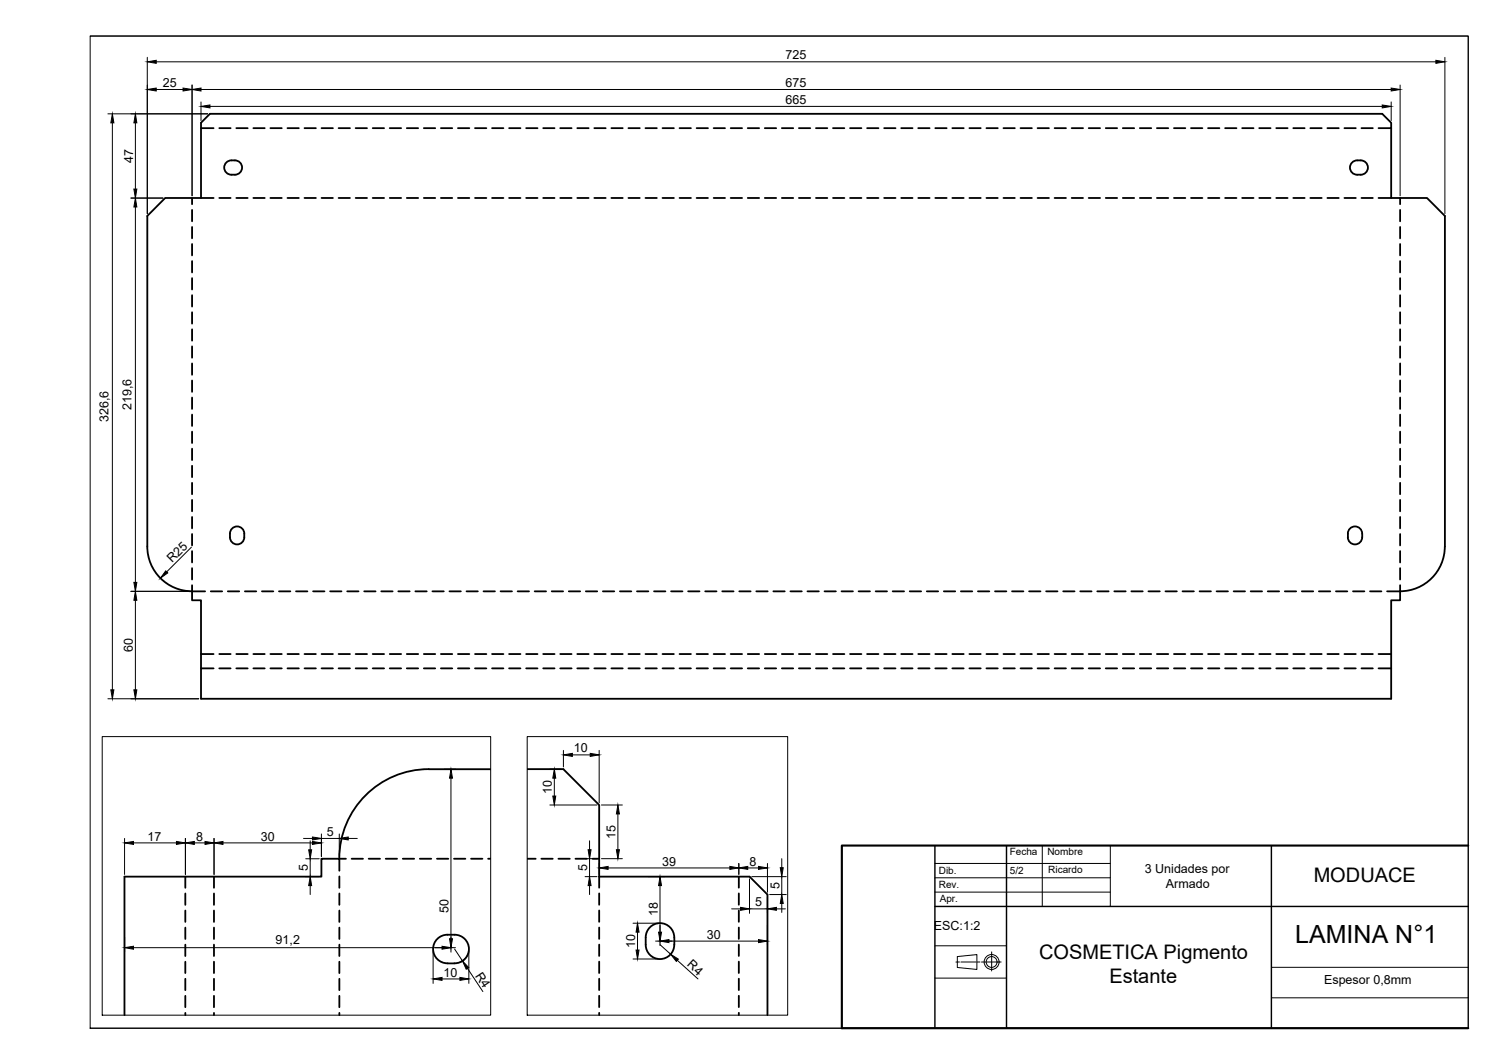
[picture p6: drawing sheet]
<svg xmlns="http://www.w3.org/2000/svg" width="420mm" height="297mm" viewBox="0 0 420 297" stroke-linecap="round" stroke-linejoin="round" font-family="sans-serif">
<defs><g id="words">
<text font-size="7" x="361.8" y="263.4">LAMINA N°1</text>
<g font-size="5.6">
<text x="367" y="246.3">MODUACE</text>
<text x="290.3" y="267.8">COSMETICA Pigmento</text>
<text x="309.9" y="274.4">Estante</text>
</g>
<g font-size="3.5">
<text x="219.5" y="16.6">725</text>
<text x="45.5" y="24.3">25</text>
<text x="219.5" y="24.3">675</text>
<text x="219.5" y="29">665</text>
<text x="37.2" y="45.4" transform="rotate(-90 37.2 45.4)">47</text>
<text x="30.3" y="117.8" transform="rotate(-90 30.3 117.8)">326,6</text>
<text x="36.7" y="114.5" transform="rotate(-90 36.7 114.5)">219,6</text>
<text x="48.1" y="157.2" transform="rotate(-45 48.1 157.2)">R25</text>
<text x="37.1" y="182" transform="rotate(-90 37.1 182)">60</text>
<text x="160.3" y="210.1">10</text>
<text x="154.2" y="221.8" transform="rotate(-90 154.2 221.8)">10</text>
<text x="91.3" y="233.4">5</text>
<text x="41.2" y="234.7">17</text>
<text x="54.8" y="234.7">8</text>
<text x="72.9" y="234.7">30</text>
<text x="171.9" y="234.3" transform="rotate(-90 171.9 234.3)">15</text>
<text x="86" y="243.2" transform="rotate(-90 86 243.2)">5</text>
<text x="164" y="243.2" transform="rotate(-90 164 243.2)">5</text>
<text x="185" y="241.6">39</text>
<text x="209.4" y="241.6">8</text>
<text x="319.8" y="243.6">3 Unidades por</text>
<text x="217.7" y="248.2" transform="rotate(-90 217.7 248.2)">5</text>
<text x="325.7" y="247.8">Armado</text>
<text x="125.3" y="254.8" transform="rotate(-90 125.3 254.8)">50</text>
<text x="183.7" y="255.8" transform="rotate(-90 183.7 255.8)">18</text>
<text x="210.9" y="253.1">5</text>
<text x="77" y="263.4">91,2</text>
<text x="197.5" y="262.1">30</text>
<text x="260.9" y="259.6">ESC:1:2</text>
<text x="177.4" y="264.8" transform="rotate(-90 177.4 264.8)">10</text>
<text x="191.7" y="269.5" transform="rotate(42 191.7 269.5)">R4</text>
<text x="123.9" y="272.6">10</text>
<text x="132.7" y="272.4" transform="rotate(56 132.7 272.4)">R4</text>
<text x="369.9" y="274.7">Espesor 0,8mm</text>
</g>
<g font-size="2.8">
<text x="282.1" y="238.6">Fecha</text>
<text x="292.6" y="238.7">Nombre</text>
<text x="262.3" y="243.9">Dib.</text>
<text x="282.2" y="243.9">5/2</text>
<text x="292.9" y="243.6">Ricardo</text>
<text x="262.3" y="247.9">Rev.</text>
<text x="262.5" y="251.9">Apr.</text>
</g>
</g></defs>
<!-- layer: 0 -->
<g fill="none" stroke="#000" stroke-width=".51">
<path d="M56.2 35.8h3.5M61.3 35.8h3.1M66 35.8h3.2M70.8 35.8h3.2M75.5 35.8h3.2M80.3 35.8h3.2M85.1 35.8h3.1M89.8 35.8h3.2M94.6 35.8h3.2M99.4 35.8h3.1M104.1 35.8h3.2M108.9 35.8h3.2"/>
<path d="M113.6 35.8h3.2M118.4 35.8h3.2M123.2 35.8h3.1M127.9 35.8h3.2M132.7 35.8h3.2M137.5 35.8h3.1M142.2 35.8h3.2M147 35.8h3.2M151.7 35.8h3.2M156.5 35.8h3.2M161.3 35.8h3.1M166 35.8h3.2"/>
<path d="M170.8 35.8h3.2M175.6 35.8h3.1M180.3 35.8h3.2M185.1 35.8h3.2M189.8 35.8h3.2M194.6 35.8h3.2M199.4 35.8h3.1M204.1 35.8h3.2M208.9 35.8h3.2M213.7 35.8h3.1M218.4 35.8h3.2M223.2 35.8h3.2"/>
<path d="M227.9 35.8h3.2M232.7 35.8h3.2M237.5 35.8h3.1M242.2 35.8h3.2M247 35.8h3.2M251.8 35.8h3.1M256.5 35.8h3.2M261.3 35.8h3.2M266 35.8h3.2M270.8 35.8h3.2M275.6 35.8h3.1M280.3 35.8h3.2"/>
<path d="M285.1 35.8h3.2M289.9 35.8h3.1M294.6 35.8h3.2M299.4 35.8h3.2M304.1 35.8h3.2M308.9 35.8h3.2M313.7 35.8h3.1M318.4 35.8h3.2M323.2 35.8h3.2M328 35.8h3.1M332.7 35.8h3.2M337.5 35.8h3.2"/>
<path d="M342.2 35.8h3.2M347 35.8h3.2M351.8 35.8h3.1M356.5 35.8h3.2M361.3 35.8h3.2M366.1 35.8h3.1M370.8 35.8h3.2M375.6 35.8h3.2M380.3 35.8h3.2M385.1 35.8h3.5v-1.5l-2.5-2.5h-327.4l-2.5 2.5v21M388.6 35.8v19.5h-3.5M53.7 55.3v1.7"/>
<path d="M53.7 58.6v3.2M56.2 55.3h-10.1l-5 5v92.3a12.5 12.5 0 0 0 12.5 12.5M56.2 55.3h3.5M61.3 55.3h3.1M64.6 44.8a2 2 0 0 0-2 2 2 2 0 0 0 2 2M64.6 44.8a2.17 2.17 0 0 1 2.4 .5 2.17 2.17 0 0 1 .4 2.5 2.39 2.39 0 0 1-2.8 1M66 55.3h3.2M70.8 55.3h3.2M75.5 55.3h3.2M80.3 55.3h3.2M85.1 55.3h3.1M89.8 55.3h3.2"/>
<path d="M94.6 55.3h3.2M99.4 55.3h3.1M104.1 55.3h3.2M108.9 55.3h3.2M113.6 55.3h3.2M118.4 55.3h3.2M123.2 55.3h3.1M127.9 55.3h3.2M132.7 55.3h3.2M137.5 55.3h3.1M142.2 55.3h3.2M147 55.3h3.2"/>
<path d="M151.7 55.3h3.2M156.5 55.3h3.2M161.3 55.3h3.1M166 55.3h3.2M170.8 55.3h3.2M175.6 55.3h3.1M180.3 55.3h3.2M185.1 55.3h3.2M189.8 55.3h3.2M194.6 55.3h3.2M199.4 55.3h3.1M204.1 55.3h3.2"/>
<path d="M208.9 55.3h3.2M213.7 55.3h3.1M218.4 55.3h3.2M223.2 55.3h3.2M227.9 55.3h3.2M232.7 55.3h3.2M237.5 55.3h3.1M242.2 55.3h3.2M247 55.3h3.2M251.8 55.3h3.1M256.5 55.3h3.2M261.3 55.3h3.2"/>
<path d="M266 55.3h3.2M270.8 55.3h3.2M275.6 55.3h3.1M280.3 55.3h3.2M285.1 55.3h3.2M289.9 55.3h3.1M294.6 55.3h3.2M299.4 55.3h3.2M304.1 55.3h3.2M308.9 55.3h3.2M313.7 55.3h3.1M318.4 55.3h3.2"/>
<path d="M323.2 55.3h3.2M328 55.3h3.1M332.7 55.3h3.2M337.5 55.3h3.2M342.2 55.3h3.2M347 55.3h3.2M351.8 55.3h3.1M356.5 55.3h3.2M361.3 55.3h3.2M366.1 55.3h3.1M370.8 55.3h3.2M375.6 55.3h3.2"/>
<path d="M379.1 44.8a2 2 0 0 0-2 2 2 2 0 0 0 2 2M379.1 44.8a2.18 2.18 0 0 1 2.4 .5 2.18 2.18 0 0 1 .4 2.5 2.4 2.4 0 0 1-2.8 1M380.3 55.3h3.2M388.6 55.3h2.5M391.1 55.3h7.6l4.9 5v92.3M391.1 55.3v1.7M391.1 58.6v3.2M53.7 63.4v3.1M53.7 68.1v3.2M53.7 72.9v3.2M53.7 77.6v3.2M391.1 63.4v3.1"/>
<path d="M391.1 68.1v3.2M391.1 72.9v3.2M391.1 77.6v3.2M53.7 82.4v3.2M53.7 87.2v3.1M53.7 91.9v3.2M53.7 96.7v3.2M391.1 82.4v3.2M391.1 87.2v3.1M391.1 91.9v3.2M391.1 96.7v3.2M53.7 101.5v3.1"/>
<path d="M53.7 106.2v3.2M53.7 111v3.2M53.7 115.7v3.2M391.1 101.5v3.1M391.1 106.2v3.2M391.1 111v3.2M391.1 115.7v3.2M53.7 120.5v3.2M53.7 125.3v3.1M53.7 130v3.2M53.7 134.8v3.2M53.7 139.6v3.1"/>
<path d="M391.1 120.5v3.2M391.1 125.3v3.1M391.1 130v3.2M391.1 134.8v3.2M391.1 139.6v3.1M53.7 144.3v3.2M53.7 149.1v3.2M53.7 153.8v3.2M53.7 158.6v3.2M64.8 147.6a2 2 0 0 1 2.2-.5 2 2 0 0 1 1.2 1.9 2.18 2.18 0 0 1-.5 2.4 2.18 2.18 0 0 1-2.5 .3 3 3 0 0 1-.4-4.1zM376.5 149a2 2 0 0 1 2-2 2 2 0 0 1 2 2 2.15 2.15 0 0 1-.7 2.6 2.15 2.15 0 0 1-2.7-.2l-.6-1.4M376.6 149v1"/>
<path d="M391.1 144.3v3.2M391.1 149.1v3.2M391.1 153.8v3.2M391.1 158.6v3.2M403.6 152.6a12.5 12.5 0 0 1-12.5 12.5M53.7 165.1v2.5h2.5v27.5h332.4v-8.5M53.7 163.4v1.7M53.7 165.1h3.6M58.9 165.1h3.2M63.6 165.1h3.2M68.4 165.1h3.2M73.2 165.1h3.1"/>
<path d="M77.9 165.1h3.2M82.7 165.1h3.2M87.5 165.1h3.1M92.2 165.1h3.2M97 165.1h3.2M101.7 165.1h3.2M106.5 165.1h3.2M111.3 165.1h3.1M116 165.1h3.2M120.8 165.1h3.2M125.6 165.1h3.1M130.3 165.1h3.2"/>
<path d="M135.1 165.1h3.2M139.8 165.1h3.2M144.6 165.1h3.2M149.4 165.1h3.1M154.1 165.1h3.2M158.9 165.1h3.2M163.7 165.1h3.1M168.4 165.1h3.2M173.2 165.1h3.2M177.9 165.1h3.2M182.7 165.1h3.2M187.5 165.1h3.1"/>
<path d="M192.2 165.1h3.2M197 165.1h3.2M201.8 165.1h3.1M206.5 165.1h3.2M211.3 165.1h3.2M216 165.1h3.2M220.8 165.1h3.2M225.6 165.1h3.1M230.3 165.1h3.2M235.1 165.1h3.2M239.9 165.1h3.1M244.6 165.1h3.2"/>
<path d="M249.4 165.1h3.2M254.1 165.1h3.2M258.9 165.1h3.2M263.7 165.1h3.1M268.4 165.1h3.2M273.2 165.1h3.2M278 165.1h3.1M282.7 165.1h3.2M287.5 165.1h3.2M292.2 165.1h3.2M297 165.1h3.2M301.8 165.1h3.1"/>
<path d="M306.5 165.1h3.2M311.3 165.1h3.2M316.1 165.1h3.1M320.8 165.1h3.2M325.6 165.1h3.2M330.3 165.1h3.2M335.1 165.1h3.2M339.9 165.1h3.1M344.6 165.1h3.2M349.4 165.1h3.2M354.2 165.1h3.1M358.9 165.1h3.2"/>
<path d="M363.7 165.1h3.2M368.4 165.1h3.2M373.2 165.1h3.2M378 165.1h3.1M382.7 165.1h3.2M387.5 165.1h3.6M391.1 165.1v2.5h-2.5v15M391.1 163.4v1.7M56.2 186.6h3.5M56.2 182.6h3.5M61.3 186.6h3.1M61.3 182.6h3.1"/>
<path d="M66 186.6h3.2M66 182.6h3.2M70.8 186.6h3.2M70.8 182.6h3.2M75.5 186.6h3.2M75.5 182.6h3.2M80.3 186.6h3.2M80.3 182.6h3.2M85.1 186.6h3.1M85.1 182.6h3.1M89.8 186.6h3.2M89.8 182.6h3.2"/>
<path d="M94.6 186.6h3.2M94.6 182.6h3.2M99.4 186.6h3.1M99.4 182.6h3.1M104.1 186.6h3.2M104.1 182.6h3.2M108.9 186.6h3.2M108.9 182.6h3.2M113.6 186.6h3.2M113.6 182.6h3.2M118.4 186.6h3.2M118.4 182.6h3.2"/>
<path d="M123.2 186.6h3.1M123.2 182.6h3.1M127.9 186.6h3.2M127.9 182.6h3.2M132.7 186.6h3.2M132.7 182.6h3.2M137.5 186.6h3.1M137.5 182.6h3.1M142.2 186.6h3.2M142.2 182.6h3.2M147 186.6h3.2M147 182.6h3.2"/>
<path d="M151.7 186.6h3.2M151.7 182.6h3.2M156.5 186.6h3.2M156.5 182.6h3.2M161.3 186.6h3.1M161.3 182.6h3.1M166 186.6h3.2M166 182.6h3.2M170.8 186.6h3.2M170.8 182.6h3.2M175.6 186.6h3.1M175.6 182.6h3.1"/>
<path d="M180.3 186.6h3.2M180.3 182.6h3.2M185.1 186.6h3.2M185.1 182.6h3.2M189.8 186.6h3.2M189.8 182.6h3.2M194.6 186.6h3.2M194.6 182.6h3.2M199.4 186.6h3.1M199.4 182.6h3.1M204.1 186.6h3.2M204.1 182.6h3.2"/>
<path d="M208.9 186.6h3.2M208.9 182.6h3.2M213.7 186.6h3.1M213.7 182.6h3.1M218.4 186.6h3.2M218.4 182.6h3.2M223.2 186.6h3.2M223.2 182.6h3.2M227.9 186.6h3.2M227.9 182.6h3.2M232.7 186.6h3.2M232.7 182.6h3.2"/>
<path d="M237.5 186.6h3.1M237.5 182.6h3.1M242.2 186.6h3.2M242.2 182.6h3.2M247 186.6h3.2M247 182.6h3.2M251.8 186.6h3.1M251.8 182.6h3.1M256.5 186.6h3.2M256.5 182.6h3.2M261.3 186.6h3.2M261.3 182.6h3.2"/>
<path d="M266 186.6h3.2M266 182.6h3.2M270.8 186.6h3.2M270.8 182.6h3.2M275.6 186.6h3.1M275.6 182.6h3.1M280.3 186.6h3.2M280.3 182.6h3.2M285.1 186.6h3.2M285.1 182.6h3.2M289.9 186.6h3.1M289.9 182.6h3.1"/>
<path d="M294.6 186.6h3.2M294.6 182.6h3.2M299.4 186.6h3.2M299.4 182.6h3.2M304.1 186.6h3.2M304.1 182.6h3.2M308.9 186.6h3.2M308.9 182.6h3.2M313.7 186.6h3.1M313.7 182.6h3.1M318.4 186.6h3.2M318.4 182.6h3.2"/>
<path d="M323.2 186.6h3.2M323.2 182.6h3.2M328 186.6h3.1M328 182.6h3.1M332.7 186.6h3.2M332.7 182.6h3.2M337.5 186.6h3.2M337.5 182.6h3.2M342.2 186.6h3.2M342.2 182.6h3.2M347 186.6h3.2M347 182.6h3.2"/>
<path d="M351.8 186.6h3.1M351.8 182.6h3.1M356.5 186.6h3.2M356.5 182.6h3.2M361.3 186.6h3.2M361.3 182.6h3.2M366.1 186.6h3.1M366.1 182.6h3.1M370.8 186.6h3.2M370.8 182.6h3.2M375.6 186.6h3.2M375.6 182.6h3.2"/>
<path d="M380.3 186.6h3.2M380.3 182.6h3.2M385.1 182.6h3.5v4M385.1 186.6h3.5M119.8 214.7a25 25 0 0 0-25 25h1.8M119.8 214.7h17.3M147.3 214.7h10.1l10 10v20M98.2 239.7h3.2M103 239.7h3.2M107.8 239.7h3.1M112.5 239.7h3.2M117.3 239.7h3.2"/>
<path d="M122.1 239.7h3.1M126.8 239.7h3.2M131.6 239.7h3.2M136.4 239.7h.7M147.3 239.7h2.3M151.2 239.7h3.2M156 239.7h3.2M160.8 239.7h3.1M165.5 239.7h1.9M51.8 244.7v3.1M51.8 249.4v3.2M51.8 254.2v3.2"/>
<path d="M51.8 259v3.1M59.8 244.7v3.1M59.8 249.4v3.2M59.8 254.2v3.2M59.8 259v3.1M94.8 243.1v-3.4h-5v5h-55v38.7M94.8 244.7v3.1M94.8 249.4v3.2M94.8 254.2v3.2M94.8 259v3.1M167.4 244.7h42l5 5v33.7M167.4 244.7v3.1"/>
<path d="M167.4 249.4v3.2M167.4 254.2v3.2M167.4 258.9v3.2M206.4 244.7v3.1M206.4 249.4v3.2M206.4 254.2v3.2M206.4 258.9v3.2M51.8 263.7v3.2M51.8 268.5v3.2M51.8 273.2v3.2M51.8 278v3.2M59.8 263.7v3.2"/>
<path d="M59.8 268.5v3.2M59.8 273.2v3.2M59.8 278v3.2M94.8 263.7v3.2M94.8 268.5v3.2M94.8 273.2v3.2M94.8 278v3.2M122.2 262.1a6.5 6.5 0 0 1 7.6 0 4 4 0 0 1 .9 4.4 4 4 0 0 1-3.7 2.5 5.7 5.7 0 0 1-4.8-1.2 4 4 0 0 1 0-5.7zM167.4 263.7v3.2M167.4 268.5v3.1M167.4 273.2v3.2M167.4 278v3.2"/>
<path d="M180.4 261.7a4 4 0 0 1 4-4 4 4 0 0 1 4 4M180.4 261.7a5.6 5.6 0 0 0 1.2 4.9 4 4 0 0 0 4.3 .8 4 4 0 0 0 2.5-3.7v-2M206.4 263.7v3.2M206.4 268.5v3.1M206.4 273.2v3.2M206.4 278v3.2M51.8 282.8v.6M59.8 282.8v.6M94.8 282.8v.6M167.4 282.8v.6M206.4 282.8v.6"/>
</g>
<g fill="none" stroke="#000" stroke-width=".28">
<path d="M25.2 10.1h385v276.9h-385zM25.2 10.1h385v276.9M41.1 16v43.7M43.6 17.3h357.5M403.6 16v43.7M30.1 31.8h27.9M31.4 34.3v158.3M37.8 34.3v18.5M43.6 25h7.5M53.7 23.7v31M56.2 25h332.4M56.2 28.5v5.2"/>
<path d="M58.7 29.7h327.4M388.6 28.5v5.2M391.1 23.7v31M36.6 55.3h8.9M37.8 57.8v104.8M53.5 152.8l-6.9 6.8M36.6 165.1h16.4M37.8 167.6v25M30.1 195.1h25.4M28.6 205.6h108.5v77.8h-108.5zM124 214.7h3.2M126 217.2v48.6"/>
<path d="M147.3 205.6h72.7v77.8h-72.7zM153.6 214.7h3.2M154.9 217.2v5M157.4 209.5v4.6M159.9 210.7h5M167.4 209.5v14.6M34.8 234.1v10M37.3 235.3h12M51.8 234.1v10M54.3 235.3h3M59.8 234.1v10M62.3 235.3h25"/>
<path d="M84.8 234.1h2.5M85.4 239.7h3.8M86.7 234.7v2.5M86.7 239.7v5M89.8 232.8v6.3M89.8 234.1h5M94.8 232.8v6.3M97.3 234.1h2.5M153.6 224.7h13.2M163.4 239.7h3.4M164.7 234.7v2.5M164.7 239.7v5"/>
<path d="M168 224.7h5.9M168 239.7h5.9M172.6 227.2v10M218.4 239.7v2.5M85.4 244.7h3.8M86.7 247.2v2.5M163.4 244.7h3.4M164.7 247.2v2.5M167.4 241.1v3M169.9 242.3h34M176.8 257.7h7M181 244.7h4.6"/>
<path d="M184.4 247.2v16.8M204.4 253.7h2.5M206.4 241.1v3M208.9 242.3h3M209.4 245.3v9.7M209.4 253.7h5M210 244.7h9.6M214.4 241.1v8M214.4 250.3v4.7M214.4 258.3v5.7M215 249.7h4.6M216.9 253.7h2.5"/>
<path d="M218.4 244.7v5M218.4 252.2v2.5M34.8 261.6v4.2M37.3 264.6h89.9M121 265.6v8.9M123.5 273.3h5M127 265l2.2 3.3M128.1 268.8l1.7-1 .7-1 .4-1.2 .1 8.9M130.6 270.3l4.3 6.5M176.8 267.7h7M178.1 260.2v5M183.1 262.7h28.8"/>
<path d="M184.4 263.7l3 2.7M189.2 268.1l5.8 5.2"/>
</g>
<!-- layer: Rotulo -->
<path d="M410.2 236.1h-175v50.9h175" fill="none" stroke="#000" stroke-width=".59"/>
<g fill="none" stroke="#000" stroke-width=".28">
<path d="M291.2 236.1v17M310.2 236.1v17M261.2 241.1h49M261.2 245.1h49M261.2 249.1h49M261.2 264h20M261.2 273.1h20M267 268.6h1M267.4 267l5.5-.5v4.1l-5.5-.5zM268.4 268.6h4.2M272.9 268.6h.9M274.2 268.6h5.5"/>
<path d="M277 265.7v5.4M355.2 270.1h55M355.2 278.6h55M25.2 287h385"/>
<circle cx="277" cy="268.6" r="2.09"/>
<circle cx="277" cy="268.6" r="1.51"/>
</g>
<path d="M261.2 236.1v50.9M281.2 236.1v50.9M355.2 236.1v50.9M261.2 253.1h149" fill="none" stroke="#000" stroke-width=".4"/>
<!-- layer: logo -->
<path d="M236.1 255.2h24.5v12.2h-24.5z" fill="none" stroke="#fff" stroke-width=".28"/>
<!-- layer: 0 -->
<g fill="#000" stroke="#000" stroke-width=".28">
<path d="M41.1 17.3l2.5-.5v.9zM401.1 16.8l2.5 .5-2.5 .4zM31.4 31.8l.4 2.5h-.8zM37.8 31.8l.4 2.5h-.8zM41.1 25l2.5-.4v.8zM51.1 24.6l2.6 .4-2.6 .4zM53.7 25l2.5-.4v.8zM56.2 29.7l2.5-.4v.8zM386.1 29.3l2.5 .4-2.5 .4zM388.6 24.6l2.5 .4-2.5 .4zM37.4 52.8h.8l-.4 2.5zM37.8 55.3l.4 2.5h-.8z"/>
<path d="M46.3 159.4l.6 .5-2.1 1.5zM37.8 165.1l.4 2.5h-.8zM37.4 162.6h.8l-.4 2.5zM31 192.6h.8l-.4 2.5zM37.4 192.6h.8l-.4 2.5zM126 214.7l.4 2.5h-.8zM154.9 214.7l.4 2.5h-.9zM157.4 210.7l2.5-.4v.9zM164.9 210.3l2.5 .4-2.5 .5zM34.8 235.3l2.5-.4v.8zM49.3 234.9l2.5 .4-2.5 .4zM51.8 235.3l2.5-.4v.8z"/>
<path d="M57.3 234.9l2.5 .4-2.5 .4zM59.8 235.3l2.5-.4v.8zM86.2 237.2h.9l-.4 2.5zM87.3 234.9l2.5 .4-2.5 .4zM87.3 233.7l2.5 .4-2.5 .4zM94.8 234.1l2.5-.4v.8zM154.4 222.2h.9l-.4 2.5zM164.3 237.2h.8l-.4 2.5zM172.2 237.2h.8l-.4 2.5zM172.6 224.7l.4 2.5h-.8zM86.7 244.7l.4 2.5h-.9zM164.7 244.7l.4 2.5h-.8z"/>
<path d="M167.4 242.3l2.5-.4v.8zM184.4 244.7l.4 2.5h-.8zM203.9 241.9l2.5 .4-2.5 .4zM206.9 253.3l2.5 .4-2.5 .4zM206.4 242.3l2.5-.4v.8zM211.9 241.9l2.5 .4-2.5 .4zM214.4 253.7l2.5-.4v.8zM218 242.2h.8l-.4 2.5zM218.4 249.7l.4 2.5h-.8zM34.8 264.6l2.5-.4v.8zM121 273.3l2.5-.4v.8zM123.5 264.2l2.5 .4-2.5 .4z"/>
<path d="M125.6 262.1h.8l-.4 2.5zM128.5 272.9l2.5 .4-2.5 .4zM129.2 268.3l1.7 1.8-.7 .5zM177.7 265.2h.8l-.4 2.5zM178.1 257.7l.4 2.5h-.8zM184 260.2h.8l-.4 2.5zM184.4 262.7l2.5-.4v.9zM187.4 266.4l2.1 1.4-.6 .6zM211.9 262.3l2.5 .4-2.5 .5z"/>
</g>
<use href="#words"/>
</svg>
